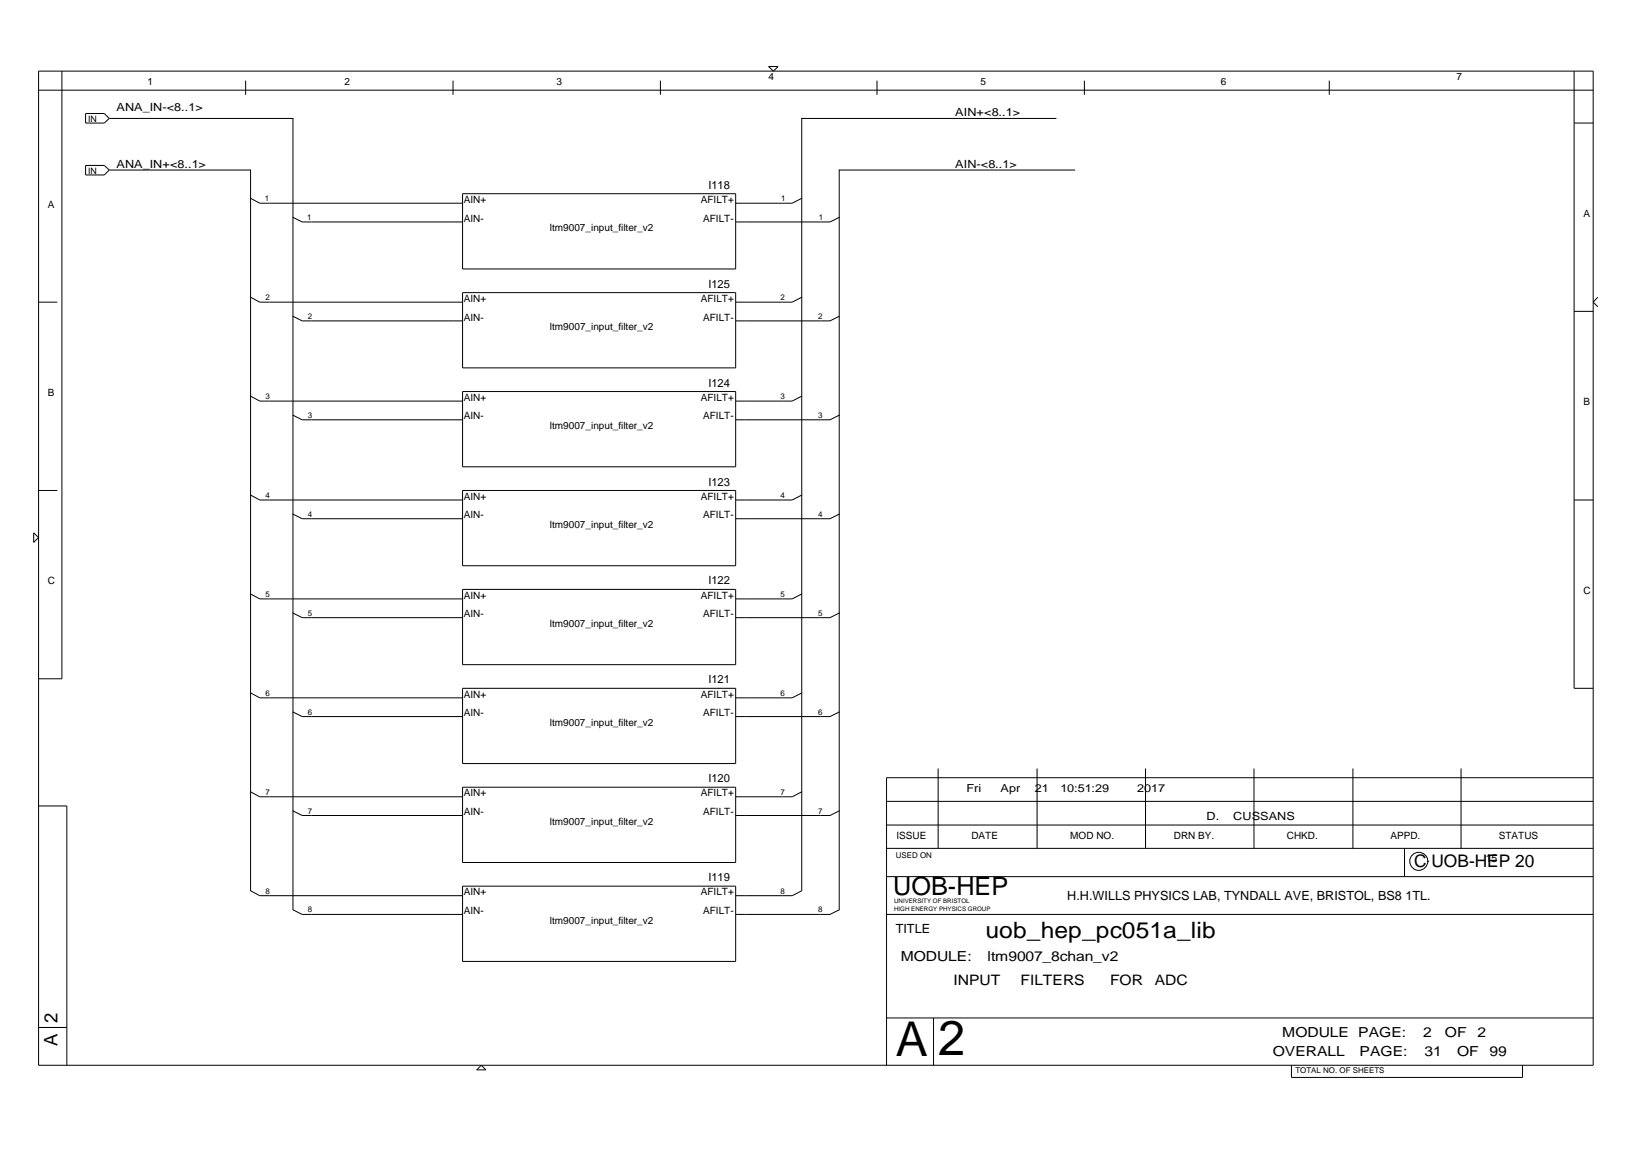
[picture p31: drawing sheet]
<svg xmlns="http://www.w3.org/2000/svg" width="420mm" height="297mm" viewBox="0 0 420 297" stroke-linecap="round" stroke-linejoin="round" font-family="sans-serif">
<defs><g id="words">
<text font-size="12.6" x="241.7" y="271.9">2</text>
<text font-size="12.4" x="230.8" y="272">A</text>
<text font-size="6.5" x="230.1" y="230.7">UOB-HEP</text>
<text font-size="5.8" x="253.9" y="241.7">uob_hep_pc051a_lib</text>
<g font-size="4.8">
<text x="14.9" y="263.5" transform="rotate(-90 14.9 263.5)">2</text>
<text x="14.9" y="269.5" transform="rotate(-90 14.9 269.5)">A</text>
</g>
<text font-size="4.5" x="364.3" y="223.4">C UOB-HEP 20</text>
<g font-size="3.7">
<text x="245.7" y="253.8">INPUT</text>
<text x="262.9" y="253.8">FILTERS</text>
<text x="286" y="253.8">FOR</text>
<text x="297.5" y="253.8">ADC</text>
</g>
<g font-size="3.6">
<text x="232" y="247.7">MODULE:</text>
<text x="254.4" y="247.7">ltm9007_8chan_v2</text>
<text x="330.3" y="267.2">MODULE PAGE:</text>
<text x="366.6" y="267.2">2</text>
<text x="372.2" y="267.2">OF</text>
<text x="380.6" y="267.2">2</text>
<text x="327.9" y="272">OVERALL</text>
<text x="350.2" y="272">PAGE:</text>
<text x="367" y="272">31</text>
<text x="375.4" y="272">OF</text>
<text x="383.7" y="272">99</text>
</g>
<g font-size="3.3">
<text x="274.9" y="231.9">H.H.WILLS PHYSICS LAB, TYNDALL AVE, BRISTOL, BS8 1TL.</text>
<text x="230.7" y="240.3">TITLE</text>
</g>
<g font-size="2.9">
<text x="30" y="28.7">ANA_IN-&lt;8..1&gt;</text>
<text x="246.1" y="29.9">AIN+&lt;8..1&gt;</text>
<text x="30" y="43.2">ANA_IN+&lt;8..1&gt;</text>
<text x="246.1" y="43.2">AIN-&lt;8..1&gt;</text>
<text x="182.5" y="48.6">I118</text>
<text x="182.5" y="74.1">I125</text>
<text x="182.5" y="99.6">I124</text>
<text x="182.5" y="125.1">I123</text>
<text x="182.5" y="150.6">I122</text>
<text x="182.5" y="176.1">I121</text>
<text x="182.5" y="201.5">I120</text>
<text x="310.8" y="211.2">D.</text>
<text x="317.7" y="211.2">CUSSANS</text>
<text x="182.5" y="227">I119</text>
<text x="382.7" y="222.1">15</text>
</g>
<g font-size="2.8">
<text x="249" y="204.1">Fri</text>
<text x="257.8" y="204.1">Apr</text>
<text x="266.6" y="204.1">21</text>
<text x="273.2" y="204.1">10:51:29</text>
<text x="293" y="204.1">2017</text>
</g>
<g font-size="2.6">
<text x="38" y="21.9">1</text>
<text x="88.8" y="21.9">2</text>
<text x="143.4" y="21.9">3</text>
<text x="198" y="20.7">4</text>
<text x="252.6" y="21.9">5</text>
<text x="314.5" y="21.9">6</text>
<text x="375.2" y="20.7">7</text>
<text x="12.3" y="53.5">A</text>
<text x="119.5" y="52.3">AIN+</text>
<text x="180.5" y="52.3">AFILT+</text>
<text x="119.5" y="57.1">AIN-</text>
<text x="141.7" y="59.6">ltm9007_input_filter_v2</text>
<text x="181.1" y="57.1">AFILT-</text>
<text x="408" y="55.9">A</text>
<text x="119.5" y="77.8">AIN+</text>
<text x="180.5" y="77.8">AFILT+</text>
<text x="119.5" y="82.6">AIN-</text>
<text x="181.1" y="82.6">AFILT-</text>
<text x="141.7" y="85">ltm9007_input_filter_v2</text>
<text x="12.3" y="102">B</text>
<text x="119.5" y="103.2">AIN+</text>
<text x="180.5" y="103.2">AFILT+</text>
<text x="408" y="104.4">B</text>
<text x="119.5" y="108.1">AIN-</text>
<text x="141.7" y="110.5">ltm9007_input_filter_v2</text>
<text x="181.1" y="108.1">AFILT-</text>
<text x="119.5" y="128.7">AIN+</text>
<text x="180.5" y="128.7">AFILT+</text>
<text x="119.5" y="133.6">AIN-</text>
<text x="141.7" y="136">ltm9007_input_filter_v2</text>
<text x="181.1" y="133.6">AFILT-</text>
<text x="12.3" y="150.6">C</text>
<text x="119.5" y="154.2">AIN+</text>
<text x="180.5" y="154.2">AFILT+</text>
<text x="408" y="152.9">C</text>
<text x="119.5" y="159">AIN-</text>
<text x="141.7" y="161.5">ltm9007_input_filter_v2</text>
<text x="181.1" y="159">AFILT-</text>
<text x="119.5" y="179.7">AIN+</text>
<text x="180.5" y="179.7">AFILT+</text>
<text x="119.5" y="184.5">AIN-</text>
<text x="181.1" y="184.5">AFILT-</text>
<text x="141.7" y="187">ltm9007_input_filter_v2</text>
<text x="119.5" y="205.2">AIN+</text>
<text x="180.5" y="205.2">AFILT+</text>
<text x="119.5" y="210">AIN-</text>
<text x="141.7" y="212.5">ltm9007_input_filter_v2</text>
<text x="181.1" y="210">AFILT-</text>
<text x="230.9" y="216.1">ISSUE</text>
<text x="250.2" y="216.1">DATE</text>
<text x="275.7" y="216.1">MOD NO.</text>
<text x="302.4" y="216.1">DRN BY.</text>
<text x="331.5" y="216.1">CHKD.</text>
<text x="358.2" y="216.1">APPD.</text>
<text x="386.1" y="216.1">STATUS</text>
<text x="119.5" y="230.7">AIN+</text>
<text x="180.5" y="230.7">AFILT+</text>
<text x="119.5" y="235.5">AIN-</text>
<text x="141.7" y="237.9">ltm9007_input_filter_v2</text>
<text x="181.1" y="235.5">AFILT-</text>
</g>
<g font-size="2.3">
<text x="22.7" y="31.4">IN</text>
<text x="22.7" y="44.7">IN</text>
</g>
<g font-size="2">
<text x="68.2" y="51.8">1</text>
<text x="201.2" y="51.8">1</text>
<text x="79.1" y="56.7">1</text>
<text x="210.9" y="56.7">1</text>
<text x="68.4" y="77.3">2</text>
<text x="201" y="77.3">2</text>
<text x="79.3" y="82.2">2</text>
<text x="210.8" y="82.2">2</text>
<text x="68.4" y="102.8">3</text>
<text x="79.3" y="107.6">3</text>
<text x="201" y="102.8">3</text>
<text x="210.8" y="107.6">3</text>
<text x="68.4" y="128.3">4</text>
<text x="201" y="128.3">4</text>
<text x="79.3" y="133.1">4</text>
<text x="210.8" y="133.1">4</text>
<text x="68.4" y="153.8">5</text>
<text x="201" y="153.8">5</text>
<text x="79.3" y="158.6">5</text>
<text x="210.8" y="158.6">5</text>
<text x="68.4" y="179.3">6</text>
<text x="201" y="179.3">6</text>
<text x="79.3" y="184.1">6</text>
<text x="210.8" y="184.1">6</text>
<text x="68.4" y="204.8">7</text>
<text x="79.3" y="209.6">7</text>
<text x="201" y="204.8">7</text>
<text x="210.8" y="209.6">7</text>
<text x="230.8" y="220.9">USED ON</text>
<text x="68.4" y="230.2">8</text>
<text x="201" y="230.2">8</text>
<text x="79.3" y="235.1">8</text>
<text x="210.8" y="235.1">8</text>
<text x="333.7" y="276.5">TOTAL NO. OF SHEETS</text>
</g>
<g font-size="1.6">
<text x="230.3" y="232.7">UNIVERSITY OF BRISTOL</text>
<text x="230.3" y="234.8">HIGH ENERGY PHYSICS GROUP</text>
</g>
</g></defs>
<g fill="none" stroke="#000" stroke-width=".26">
<path d="M9.9 18.3h400.5v256.1h-400.5zM16 18.3v156.6h-6.1M198 17.1h2.4l-1.1 1.2zM405.5 18.3v159h4.9M9.9 23.2h400.5M22 29.2h4.9l1.2 1.3-1.2 1.2h-4.9zM28.1 30.5h47.4v203.9l2.3 1.2h41.4M63.3 20.8v3.6M116.7 20.8v3.6M170.1 20.8v3.6M225.9 20.8v3.6M272.1 30.5h-65.6v199l-2.4 1.3h-14.6"/>
<path d="M279.3 20.8v3.6M342.4 20.8v3.6M405.5 31.7h4.9M22 42.6h4.9l1.2 1.2-1.2 1.3h-4.9zM28.1 43.8h36.4v185.7l2.4 1.3h52.3M64.5 51.1l2.4 1.3h52.3M75.5 56l2.3 1.2h41.4M119.2 49.9h70.3v19.4h-70.3zM206.5 51.1l-2.4 1.3h-14.6M216.2 56l-2.4 1.2h-24.3M276.9 43.8h-60.7v190.6l-2.4 1.2h-24.3M9.9 77.8h4.9"/>
<path d="M64.5 76.6l2.4 1.2h52.3M119.2 75.4h70.3v19.4h-70.3zM206.5 76.6l-2.4 1.2h-14.6M411.6 76.6l-1.2 1.2 1.2 1.2M75.5 81.5l2.3 1.2h41.4M216.2 81.5l-2.4 1.2h-24.3M405.5 80.2h4.9M64.5 102.1l2.4 1.2h52.3M75.5 107l2.3 1.2h41.4M119.2 100.9h70.3v19.4h-70.3zM206.5 102.1l-2.4 1.2h-14.6M216.2 107l-2.4 1.2h-24.3"/>
<path d="M8.7 137.3l1.2 1.2-1.2 1.2zM9.9 126.4h4.9M64.5 127.5l2.4 1.3h52.3M75.5 132.5l2.3 1.1h41.4M119.2 126.4h70.3v19.3h-70.3zM206.5 127.5l-2.4 1.3h-14.6M216.2 132.5l-2.4 1.1h-24.3M405.5 128.8h4.9M64.5 153l2.4 1.3h52.3M75.5 157.9l2.3 1.2h41.4M119.2 151.8h70.3v19.4h-70.3zM206.5 153l-2.4 1.3h-14.6"/>
<path d="M216.2 157.9l-2.4 1.2h-24.3M64.5 178.5l2.4 1.3h52.3M119.2 177.3h70.3v19.4h-70.3zM206.5 178.5l-2.4 1.3h-14.6M75.5 183.4l2.3 1.2h41.4M216.2 183.4l-2.4 1.2h-24.3M241.7 198v20.6M267.2 198v20.6M295.1 198v20.6M323 198v20.6M348.5 198v20.6M376.4 198v20.6"/>
<path d="M9.9 207.6h7.3v66.8M64.5 204l2.4 1.3h52.3M75.5 208.9l2.3 1.2h41.4M119.2 202.8h70.3v19.4h-70.3zM206.5 204l-2.4 1.3h-14.6M216.2 208.9l-2.4 1.2h-24.3M228.4 212.5h182M228.4 206.5h182M228.4 218.6h182M361.8 218.6v7.2M410.4 200.4h-182v74M119.2 228.3h70.3v19.4h-70.3z"/>
<path d="M228.4 235.6h182M228.4 225.8h182M367.8 221.9a2.33 2.33 0 0 1-3.3 2.1 2.33 2.33 0 0 1-.5-3.9 2.33 2.33 0 0 1 3.8 1.2l.1 .6M9.9 264.7h7.3M122.8 275.6l1.2-1.2 1.2 1.2zM228.4 262.2h182M240.5 262.2v12.2M332.7 274.4v3.2h59.5v-3.2"/>
</g>
<use href="#words"/>
</svg>
